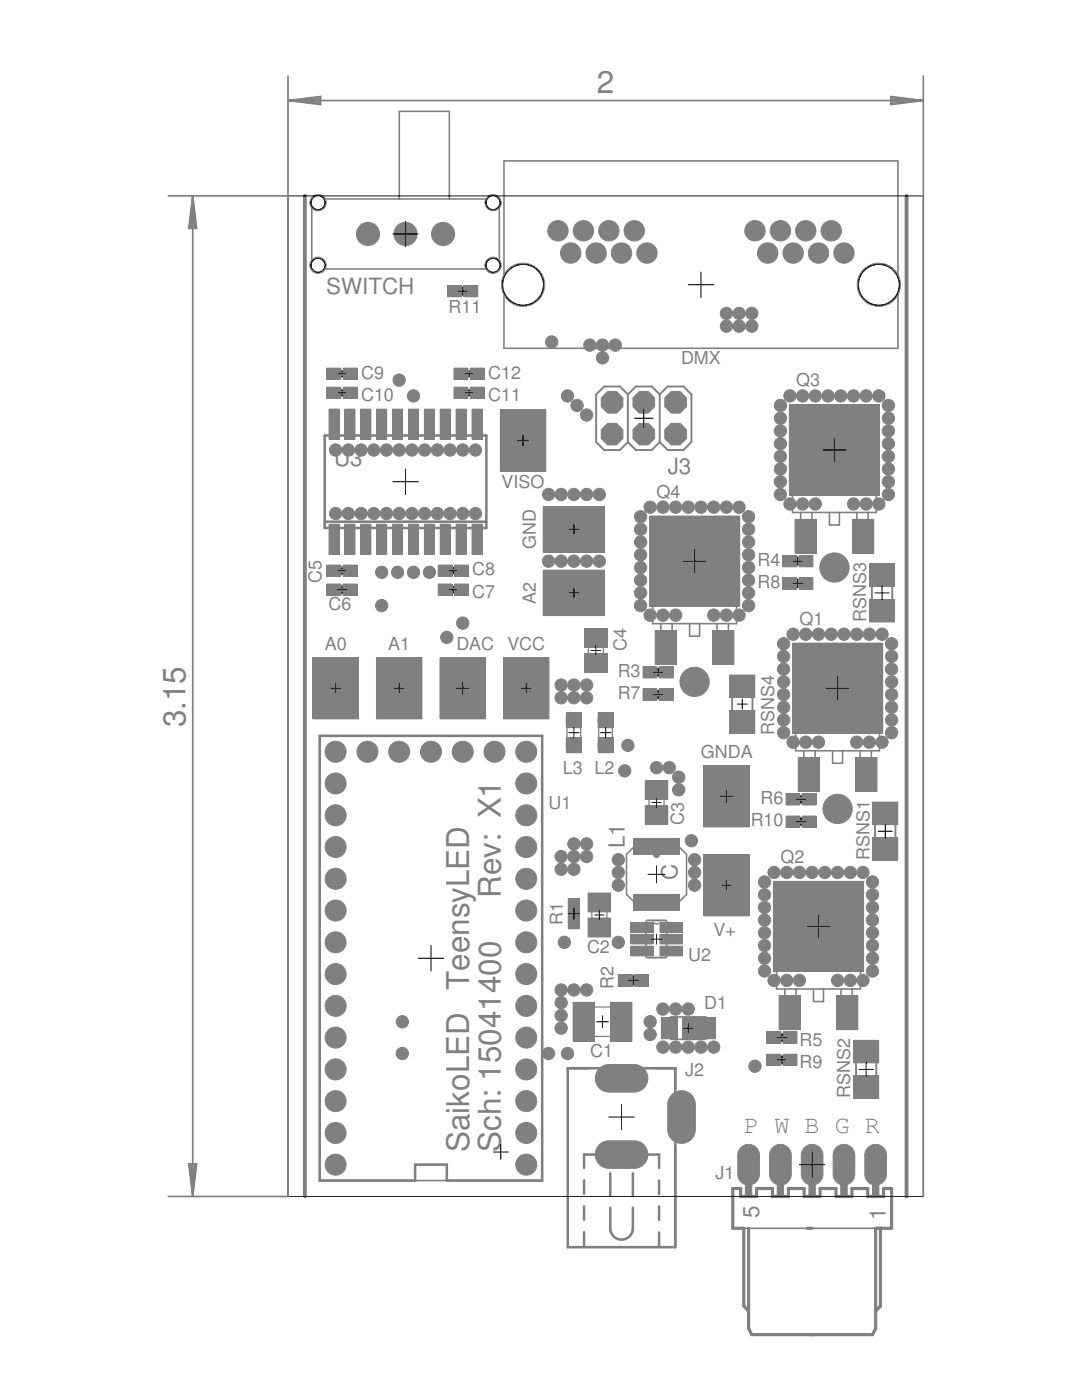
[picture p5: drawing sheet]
<svg xmlns="http://www.w3.org/2000/svg" width="216mm" height="279mm" viewBox="0 0 216 279" stroke-linecap="round" stroke-linejoin="round" font-family="sans-serif">
<defs><g id="words">
<g font-size="6.3" fill="#808080">
<text x="119.1" y="18.6">2</text>
<text x="37" y="145.1" transform="rotate(-90 37 145.1)">3.15</text>
<text x="99.9" y="179.2" transform="rotate(-90 99.9 179.2)">Rev: X1</text>
<text x="93.6" y="197.6" transform="rotate(-90 93.6 197.6)">TeensyLED</text>
<text x="93.6" y="229.9" transform="rotate(-90 93.6 229.9)">SaikoLED</text>
<text x="99.9" y="229.9" transform="rotate(-90 99.9 229.9)">Sch: 15041400</text>
</g>
<text font-size="5" fill="#808080" x="148.5" y="226.1">P W B G R</text>
<g font-size="4.5" fill="#808080">
<text x="65.1" y="58.7">SWITCH</text>
<text x="66.7" y="93">U3</text>
<text x="133.2" y="94.6">J3</text>
<text x="124.7" y="169.3" transform="rotate(-90 124.7 169.3)">L1</text>
<text x="135.2" y="175.7" transform="rotate(-90 135.2 175.7)">C</text>
<text x="151.5" y="243.1" transform="rotate(-90 151.5 243.1)">5</text>
<text x="176.7" y="243.4" transform="rotate(-90 176.7 243.4)">1</text>
</g>
<g font-size="3.6" fill="#808080">
<text x="89.5" y="62.5">R11</text>
<text x="72" y="75.5">C9</text>
<text x="97.4" y="75.5">C12</text>
<text x="135.9" y="72.7">DMX</text>
<text x="158.9" y="77.1">Q3</text>
<text x="72" y="80">C10</text>
<text x="97.4" y="80">C11</text>
<text x="100.1" y="97.4">VISO</text>
<text x="131" y="99.3">Q4</text>
<text x="106.9" y="109.6" transform="rotate(-90 106.9 109.6)">GND</text>
<text x="151.1" y="112.9">R4</text>
<text x="64.1" y="116.4" transform="rotate(-90 64.1 116.4)">C5</text>
<text x="94.2" y="119.3">C7</text>
<text x="94.2" y="114.8">C8</text>
<text x="151.1" y="117.4">R8</text>
<text x="65.6" y="121.8">C6</text>
<text x="106.9" y="120.5" transform="rotate(-90 106.9 120.5)">A2</text>
<text x="159.5" y="124.7">Q1</text>
<text x="172.8" y="124" transform="rotate(-90 172.8 124)">RSNS3</text>
<text x="64.8" y="129.7">A0</text>
<text x="77.5" y="129.7">A1</text>
<text x="91.1" y="129.7">DAC</text>
<text x="101.2" y="129.7">VCC</text>
<text x="125" y="129.9" transform="rotate(-90 125 129.9)">C4</text>
<text x="123.3" y="135.1">R3</text>
<text x="123.3" y="139.6">R7</text>
<text x="154.5" y="146.7" transform="rotate(-90 154.5 146.7)">RSNS4</text>
<text x="112.3" y="154.5">L3 L2</text>
<text x="139.9" y="151.3">GNDA</text>
<text x="109.4" y="161.4">U1</text>
<text x="151.8" y="160.5">R6</text>
<text x="136.4" y="164.6" transform="rotate(-90 136.4 164.6)">C3</text>
<text x="149.8" y="164.9">R10</text>
<text x="155.7" y="172.2">Q2</text>
<text x="173.5" y="171.6" transform="rotate(-90 173.5 171.6)">RSNS1</text>
<text x="112.3" y="184.6" transform="rotate(-90 112.3 184.6)">R1</text>
<text x="117.1" y="190.3">C2</text>
<text x="137.3" y="191.9">U2</text>
<text x="142.4" y="186.8">V+</text>
<text x="122.4" y="197.4" transform="rotate(-90 122.4 197.4)">R2</text>
<text x="140.5" y="201.4">D1</text>
<text x="159.5" y="208.7">R5</text>
<text x="117.7" y="211">C1</text>
<text x="136.7" y="214.7">J2</text>
<text x="159.5" y="213.1">R9</text>
<text x="169.7" y="219.1" transform="rotate(-90 169.7 219.1)">RSNS2</text>
<text x="142.8" y="235.4">J1</text>
</g>
</g></defs>
<g fill="#808080" stroke="#808080" stroke-width=".2">
<path d="M121.9 200h4.2v7.8h-4.2z"/>
<path d="M114.4 200h4.2v7.8h-4.2z"/>
<path d="M68.5 77.3h2.7v2.2h-2.7z"/>
<path d="M65.2 77.3h2.8v2.2h-2.8z"/>
<path d="M90.6 77.3h2.7v2.2h-2.7z"/>
<path d="M93.9 77.3h2.7v2.2h-2.7z"/>
<path d="M90.6 73.5h2.7v2.2h-2.7z"/>
<path d="M93.9 73.5h2.7v2.2h-2.7z"/>
<path d="M117.3 183.2h4.5v3.8h-4.5z"/>
<path d="M117.3 178.2h4.5v3.8h-4.5z"/>
<path d="M128.8 160.8h4.4v3.7h-4.4z"/>
<path d="M128.8 155.8h4.4v3.8h-4.4z"/>
<path d="M116.6 130.4h4.5v3.8h-4.5z"/>
<path d="M116.6 125.4h4.5v3.8h-4.5z"/>
<path d="M68.5 112.8h2.7v2.2h-2.7z"/>
<path d="M65.2 112.8h2.8v2.2h-2.8z"/>
<path d="M68.5 116.6h2.7v2.2h-2.7z"/>
<path d="M65.2 116.6h2.8v2.2h-2.8z"/>
<path d="M87.4 116.6h2.8v2.2h-2.8z"/>
<path d="M90.7 116.6h2.7v2.2h-2.7z"/>
<path d="M87.4 112.8h2.8v2.2h-2.8z"/>
<path d="M90.7 112.8h2.7v2.2h-2.7z"/>
<path d="M68.5 73.5h2.7v2.2h-2.7z"/>
<path d="M65.2 73.5h2.8v2.2h-2.8z"/>
<path d="M132 203.1h3.1v4.2h-3.1z"/>
<path d="M136.2 203.1h6.5v4.2h-6.5z"/>
<path d="M108.4 101.1h12.2v9.1h-12.2z"/>
<path d="M140.4 152.8h9.1v12.2h-9.1z"/>
<path d="M126.5 167.3h9v3.2h-9z"/>
<path d="M126.5 178.5h9v3.2h-9z"/>
<path d="M119.4 142.2h3v3h-3z"/>
<path d="M119.4 147.2h3v3h-3z"/>
<path d="M113 142.2h3v3h-3z"/>
<path d="M113 147.2h3v3h-3z"/>
<path d="M113.4 182.6h2.2v2.8h-2.2z"/>
<path d="M113.4 179.4h2.2v2.7h-2.2z"/>
<path d="M156.8 162.9h2.8v2.2h-2.8z"/>
<path d="M160.1 162.9h2.7v2.2h-2.7z"/>
<path d="M89.3 57h2.8v2.2h-2.8z"/>
<path d="M92.6 57h2.7v2.2h-2.7z"/>
<path d="M123.4 194.5h2.7v2.3h-2.7z"/>
<path d="M126.6 194.5h2.8v2.3h-2.8z"/>
<path d="M159.4 110.9h2.8v2.2h-2.8z"/>
<path d="M156.2 110.9h2.8v2.2h-2.8z"/>
<path d="M131.6 133.1h2.7v2.2h-2.7z"/>
<path d="M128.3 133.1h2.8v2.2h-2.8z"/>
<path d="M160.1 158.4h2.7v2.3h-2.7z"/>
<path d="M156.8 158.4h2.8v2.3h-2.8z"/>
<path d="M128.3 137.5h2.8v2.2h-2.8z"/>
<path d="M131.6 137.5h2.7v2.2h-2.7z"/>
<path d="M156.3 206h2.7v2.2h-2.7z"/>
<path d="M153 206h2.8v2.2h-2.8z"/>
<path d="M153 210.4h2.8v2.2h-2.8z"/>
<path d="M156.3 210.4h2.7v2.2h-2.7z"/>
<path d="M156.2 115.3h2.8v2.3h-2.8z"/>
<path d="M159.4 115.3h2.8v2.3h-2.8z"/>
<path d="M145.6 134.7h5v4.5h-5z"/>
<path d="M145.6 141.8h5v4.5h-5z"/>
<path d="M173.5 112.5h5v4.5h-5z"/>
<path d="M173.5 119.6h5v4.5h-5z"/>
<path d="M174.1 160.1h5v4.5h-5z"/>
<path d="M174.1 167.2h5v4.5h-5z"/>
<path d="M170.3 207.6h5v4.5h-5z"/>
<path d="M170.3 214.7h5v4.5h-5z"/>
<path d="M125.9 184.1h4.4v1.9h-4.4z"/>
<path d="M125.9 186.5h4.4v1.9h-4.4z"/>
<path d="M125.9 188.8h4.4v2h-4.4z"/>
<path d="M131.7 188.8h4.4v2h-4.4z"/>
<path d="M131.7 186.5h4.4v1.9h-4.4z"/>
<path d="M131.7 184.1h4.4v1.9h-4.4z"/>
<path d="M68.8 104.6h2v6h-2z"/>
<path d="M87.8 81.7h2v6h-2z"/>
<path d="M65.7 104.6h1.9v6h-1.9z"/>
<path d="M72 104.6h2v6h-2z"/>
<path d="M75.2 104.6h2v6h-2z"/>
<path d="M84.7 81.7h2v6h-2z"/>
<path d="M91 81.7h2v6h-2z"/>
<path d="M94.2 81.7h2v6h-2z"/>
<path d="M81.5 104.6h2v6h-2z"/>
<path d="M91 104.6h2v6h-2z"/>
<path d="M78.3 104.6h2v6h-2z"/>
<path d="M84.7 104.6h2v6h-2z"/>
<path d="M94.2 104.6h2v6h-2z"/>
<path d="M87.8 104.6h2v6h-2z"/>
<path d="M81.5 81.7h2v6h-2z"/>
<path d="M78.3 81.7h2v6h-2z"/>
<path d="M75.2 81.7h2v6h-2z"/>
<path d="M72 81.7h2v6h-2z"/>
<path d="M68.8 81.7h2v6h-2z"/>
<path d="M65.7 81.7h1.9v6h-1.9z"/>
<path d="M140.4 170.5h9.1v12.3h-9.1z"/>
<path d="M100.5 131.2h9v12.3h-9z"/>
<path d="M99.8 81.8h9.1v12.2h-9.1z"/>
<path d="M119.4 213.4l.7-.5 1.2-.5h5.4a2.76 2.76 0 0 1 2.6 2.8 2.76 2.76 0 0 1-2.6 2.8h-5.4a2.77 2.77 0 0 1-1.9-4.6z"/>
<path d="M119.4 228.6l.7-.5 1.2-.4h5.4a2.76 2.76 0 0 1 2.6 2.7 2.76 2.76 0 0 1-2.6 2.8h-5.4a2.77 2.77 0 0 1-1.9-4.6z"/>
<path d="M133.9 218.6a2.76 2.76 0 0 1 3-.8 2.76 2.76 0 0 1 1.8 2.4v5.4a2.76 2.76 0 0 1-2.7 2.6 2.76 2.76 0 0 1-2.8-2.6v-5.4l.3-.8z"/>
<path d="M87.8 131.2h9.1v12.3h-9.1z"/>
<path d="M62.4 131.2h9.1v12.3h-9.1z"/>
<path d="M75.1 131.2h9.1v12.3h-9.1z"/>
<path d="M108.4 113.8h12.2v9.1h-12.2z"/>
<path d="M173.1 229.2a2.17 2.17 0 0 1 2.3-.7 2.17 2.17 0 0 1 1.5 1.8v4.2a2.17 2.17 0 0 1-2.2 2 2.17 2.17 0 0 1-2.1-2v-4.2z"/>
<path d="M166.7 229.2a2.17 2.17 0 0 1 2.3-.7 2.17 2.17 0 0 1 1.6 1.8v4.2a2.17 2.17 0 0 1-2.2 2 2.17 2.17 0 0 1-2.2-2v-4.2z"/>
<path d="M160.4 229.2a2.17 2.17 0 0 1 2.3-.7 2.17 2.17 0 0 1 1.5 1.8v4.2a2.17 2.17 0 0 1-2.1 2 2.17 2.17 0 0 1-2.2-2v-4.2z"/>
<path d="M154.1 229.2a2.17 2.17 0 0 1 2.3-.7 2.17 2.17 0 0 1 1.5 1.8v4.2a2.17 2.17 0 0 1-2.2 2 2.17 2.17 0 0 1-2.1-2v-4.2z"/>
<path d="M147.7 229.2a2.17 2.17 0 0 1 2.3-.7 2.17 2.17 0 0 1 1.5 1.8v4.2a2.17 2.17 0 0 1-2.1 2 2.17 2.17 0 0 1-2.2-2v-4.2z"/>
<path d="M159.3 151.2h4.2v6.7h-4.2z"/>
<path d="M170.8 151.2h4.2v6.7h-4.2z"/>
<path d="M158.1 128.4h18v17.9h-18z"/>
<path d="M155.5 198.8h4.2v6.7h-4.2z"/>
<path d="M166.9 198.8h4.3v6.7h-4.3z"/>
<path d="M154.3 175.9h18v18h-18z"/>
<path d="M158.6 103.7h4.3v6.7h-4.3z"/>
<path d="M170.1 103.7h4.2v6.7h-4.2z"/>
<path d="M157.5 80.8h18v18h-18z"/>
<path d="M130.7 125.9h4.3v6.7h-4.3z"/>
<path d="M142.2 125.9h4.3v6.7h-4.3z"/>
<path d="M129.6 103h18v18h-18z"/>
<path d="M123 200.8h1.2v6.2h-1.2z"/>
<path d="M116.2 200.8h1.3v6.2h-1.3z"/>
<path d="M68.8 77.8h.7v1.2h-.7z"/>
<path d="M67 77.8h.7v1.2h-.7z"/>
<path d="M92.4 77.8h.6v1.2h-.6z"/>
<path d="M94.2 77.8h.6v1.2h-.6z"/>
<path d="M92.4 74h.6v1.2h-.6z"/>
<path d="M94.2 74h.6v1.2h-.6z"/>
<path d="M118 183.9h3.2v1.2h-3.2z"/>
<path d="M118 180.1h3.2v1.3h-3.2z"/>
<path d="M129.4 161.4h3.2v1.3h-3.2z"/>
<path d="M129.4 157.7h3.2v1.2h-3.2z"/>
<path d="M117.3 131.1h3.2v1.2h-3.2z"/>
<path d="M117.3 127.3h3.2v1.2h-3.2z"/>
<path d="M68.8 113.3h.7v1.2h-.7z"/>
<path d="M67 113.3h.7v1.2h-.7z"/>
<path d="M68.8 117.1h.7v1.2h-.7z"/>
<path d="M67 117.1h.7v1.2h-.7z"/>
<path d="M89.2 117.1h.7v1.2h-.7z"/>
<path d="M91 117.1h.7v1.2h-.7z"/>
<path d="M89.2 113.3h.7v1.2h-.7z"/>
<path d="M91 113.3h.7v1.2h-.7z"/>
<path d="M68.8 74h.7v1.2h-.7z"/>
<path d="M67 74h.7v1.2h-.7z"/>
<path d="M119.3 143.4h3v.7h-3z"/>
<path d="M119.3 148.3h3v.8h-3z"/>
<path d="M113 143.4h3v.7h-3z"/>
<path d="M113 148.3h3v.8h-3z"/>
<path d="M113.8 183h1.5v.7h-1.5z"/>
<path d="M113.8 181h1.5v.7h-1.5z"/>
<path d="M158.5 163.2h.7v1.5h-.7z"/>
<path d="M160.5 163.2h.7v1.5h-.7z"/>
<path d="M90.9 57.4h.8v1.5h-.8z"/>
<path d="M93 57.4h.7v1.5h-.7z"/>
<path d="M125 194.9h.8v1.5h-.8z"/>
<path d="M127 194.9h.8v1.5h-.8z"/>
<path d="M159.8 111.2h.8v1.5h-.8z"/>
<path d="M157.8 111.2h.8v1.5h-.8z"/>
<path d="M131.9 133.4h.8v1.5h-.8z"/>
<path d="M129.9 133.4h.8v1.5h-.8z"/>
<path d="M160.5 158.8h.7v1.5h-.7z"/>
<path d="M158.4 158.8h.8v1.5h-.8z"/>
<path d="M129.9 137.9h.8v1.5h-.8z"/>
<path d="M132 137.9h.7v1.5h-.7z"/>
<path d="M156.7 206.3h.7v1.5h-.7z"/>
<path d="M154.6 206.3h.8v1.5h-.8z"/>
<path d="M154.6 210.8h.8v1.5h-.8z"/>
<path d="M156.7 210.8h.7v1.5h-.7z"/>
<path d="M157.8 115.7h.8v1.5h-.8z"/>
<path d="M159.9 115.7h.7v1.5h-.7z"/>
<path d="M145.9 142.9h4.4v1.8h-4.4z"/>
<path d="M145.9 136.3h4.4v1.8h-4.4z"/>
<path d="M173.8 120.7h4.4v1.8h-4.4z"/>
<path d="M173.8 114.1h4.4v1.9h-4.4z"/>
<path d="M174.5 168.3h4.3v1.8h-4.3z"/>
<path d="M174.5 161.7h4.3v1.8h-4.3z"/>
<path d="M170.6 215.8h4.4v1.8h-4.4z"/>
<path d="M170.6 209.2h4.4v1.8h-4.4z"/>
<path d="M66 105.6h1.3v3.8h-1.3z"/>
<path d="M69.2 105.6h1.2v3.8h-1.2z"/>
<path d="M72.4 105.6h1.2v3.8h-1.2z"/>
<path d="M75.5 105.6h1.3v3.8h-1.3z"/>
<path d="M78.7 105.6h1.2v3.8h-1.2z"/>
<path d="M81.9 105.6h1.2v3.8h-1.2z"/>
<path d="M85.1 105.6h1.2v3.8h-1.2z"/>
<path d="M88.2 105.6h1.3v3.8h-1.3z"/>
<path d="M91.4 105.6h1.2v3.8h-1.2z"/>
<path d="M94.6 105.6h1.2v3.8h-1.2z"/>
<path d="M94.6 82.8h1.2v3.9h-1.2z"/>
<path d="M91.4 82.8h1.2v3.9h-1.2z"/>
<path d="M88.2 82.8h1.3v3.9h-1.3z"/>
<path d="M85.1 82.8h1.2v3.9h-1.2z"/>
<path d="M81.9 82.8h1.2v3.9h-1.2z"/>
<path d="M78.7 82.8h1.2v3.9h-1.2z"/>
<path d="M75.5 82.8h1.3v3.9h-1.3z"/>
<path d="M72.4 82.8h1.2v3.9h-1.2z"/>
<path d="M69.2 82.8h1.2v3.9h-1.2z"/>
<path d="M66 82.8h1.3v3.9h-1.3z"/>
<path d="M174.1 231.8h1.3v1.3h-1.3z"/>
<path d="M167.8 231.8h1.2v1.3h-1.2z"/>
<path d="M161.4 231.8h1.3v1.3h-1.3z"/>
<path d="M155.1 231.8h1.3v1.3h-1.3z"/>
<path d="M148.7 231.8h1.3v1.3h-1.3z"/>
<path d="M174.1 233.1h1.3v5.6h-1.3z"/>
<path d="M167.8 233.1h1.2v5.6h-1.2z"/>
<path d="M161.4 233.1h1.3v5.6h-1.3z"/>
<path d="M155.1 233.1h1.3v5.6h-1.3z"/>
<path d="M148.7 233.1h1.3v5.6h-1.3z"/>
<path d="M134.2 79.7h1.2v1.2h-1.2z"/>
<path d="M134.2 86h1.2v1.3h-1.2z"/>
<path d="M127.8 86h1.3v1.3h-1.3z"/>
<path d="M127.8 79.7h1.3v1.2h-1.3z"/>
<path d="M121.5 86h1.3v1.3h-1.3z"/>
<path d="M121.5 79.7h1.3v1.2h-1.3z"/>
<circle cx="134.8" cy="80.3" r="2.33"/>
<circle cx="134.8" cy="86.6" r="2.33"/>
<circle cx="128.5" cy="80.3" r="2.33"/>
<circle cx="128.5" cy="86.6" r="2.33"/>
<circle cx="122.1" cy="80.3" r="2.33"/>
<circle cx="122.1" cy="86.6" r="2.33"/>
</g>
<g fill="#808080" stroke="#808080" stroke-width=".2">
<circle cx="105" cy="232.4" r="2.1"/>
<circle cx="105" cy="226.1" r="2.1"/>
<circle cx="105" cy="219.8" r="2.1"/>
<circle cx="105" cy="213.4" r="2.1"/>
<circle cx="105" cy="207.1" r="2.1"/>
<circle cx="105" cy="200.7" r="2.1"/>
<circle cx="105" cy="194.4" r="2.1"/>
<circle cx="105" cy="188.1" r="2.1"/>
<circle cx="105" cy="181.7" r="2.1"/>
<circle cx="105" cy="175.4" r="2.1"/>
<circle cx="105" cy="169" r="2.1"/>
<circle cx="105" cy="162.7" r="2.1"/>
<circle cx="105" cy="156.4" r="2.1"/>
<circle cx="105" cy="150" r="2.1"/>
<circle cx="98.7" cy="150" r="2.1"/>
<circle cx="92.3" cy="150" r="2.1"/>
<circle cx="86" cy="150" r="2.1"/>
<circle cx="79.6" cy="150" r="2.1"/>
<circle cx="73.3" cy="150" r="2.1"/>
<circle cx="67" cy="150" r="2.1"/>
<circle cx="67" cy="156.4" r="2.1"/>
<circle cx="67" cy="162.7" r="2.1"/>
<circle cx="67" cy="169" r="2.1"/>
<circle cx="67" cy="175.4" r="2.1"/>
<circle cx="67" cy="181.7" r="2.1"/>
<circle cx="67" cy="188.1" r="2.1"/>
<circle cx="67" cy="194.4" r="2.1"/>
<circle cx="67" cy="200.7" r="2.1"/>
<circle cx="67" cy="207.1" r="2.1"/>
<circle cx="67" cy="213.4" r="2.1"/>
<circle cx="67" cy="219.8" r="2.1"/>
<circle cx="67" cy="226.1" r="2.1"/>
<circle cx="67" cy="232.4" r="2.1"/>
<circle cx="111.3" cy="46.1" r="2.03"/>
<circle cx="113.9" cy="50.5" r="2.03"/>
<circle cx="116.4" cy="46.1" r="2.03"/>
<circle cx="119" cy="50.5" r="2.03"/>
<circle cx="121.5" cy="46.1" r="2.03"/>
<circle cx="124" cy="50.5" r="2.03"/>
<circle cx="126.6" cy="46.1" r="2.03"/>
<circle cx="129.1" cy="50.5" r="2.03"/>
<circle cx="104.4" cy="56.8" r="4.3"/>
<circle cx="150.6" cy="46.1" r="2.03"/>
<circle cx="153.2" cy="50.5" r="2.03"/>
<circle cx="155.7" cy="46.1" r="2.03"/>
<circle cx="158.3" cy="50.5" r="2.03"/>
<circle cx="160.8" cy="46.1" r="2.03"/>
<circle cx="163.3" cy="50.5" r="2.03"/>
<circle cx="165.9" cy="46.1" r="2.03"/>
<circle cx="168.4" cy="50.5" r="2.03"/>
<circle cx="175.4" cy="56.8" r="4.3"/>
<circle cx="88.4" cy="46.7" r="2.31"/>
<circle cx="80.9" cy="46.7" r="2.31"/>
<circle cx="73.4" cy="46.7" r="2.31"/>
<circle cx="98.4" cy="52.9" r="1.63"/>
<circle cx="98.4" cy="40.4" r="1.63"/>
<circle cx="63.5" cy="40.4" r="1.63"/>
<circle cx="63.5" cy="52.9" r="1.63"/>
<circle cx="94.9" cy="102.5" r="1.23"/>
<circle cx="92.3" cy="102.5" r="1.23"/>
<circle cx="89.8" cy="102.5" r="1.23"/>
<circle cx="87.3" cy="102.5" r="1.23"/>
<circle cx="84.7" cy="102.5" r="1.23"/>
<circle cx="82.2" cy="102.5" r="1.23"/>
<circle cx="79.7" cy="102.5" r="1.23"/>
<circle cx="77.1" cy="102.5" r="1.23"/>
<circle cx="74.6" cy="102.5" r="1.23"/>
<circle cx="72.1" cy="102.5" r="1.23"/>
<circle cx="69.5" cy="102.5" r="1.23"/>
<circle cx="67" cy="102.5" r="1.23"/>
<circle cx="109.5" cy="98.7" r="1.23"/>
<circle cx="112" cy="98.7" r="1.23"/>
<circle cx="114.5" cy="98.7" r="1.23"/>
<circle cx="117.1" cy="98.7" r="1.23"/>
<circle cx="119.6" cy="98.7" r="1.23"/>
<circle cx="109.5" cy="112" r="1.23"/>
<circle cx="112" cy="112" r="1.23"/>
<circle cx="114.5" cy="112" r="1.23"/>
<circle cx="117.1" cy="112" r="1.23"/>
<circle cx="119.6" cy="112" r="1.23"/>
<circle cx="117.1" cy="136.7" r="1.23"/>
<circle cx="117.1" cy="139.3" r="1.23"/>
<circle cx="114.5" cy="139.3" r="1.23"/>
<circle cx="114.5" cy="136.7" r="1.23"/>
<circle cx="112" cy="136.7" r="1.23"/>
<circle cx="112" cy="139.3" r="1.23"/>
<circle cx="123.4" cy="188.1" r="1.23"/>
<circle cx="114.5" cy="168.4" r="1.23"/>
<circle cx="117.1" cy="168.4" r="1.23"/>
<circle cx="117.1" cy="170.9" r="1.23"/>
<circle cx="114.5" cy="170.9" r="1.23"/>
<circle cx="112" cy="170.9" r="1.23"/>
<circle cx="112" cy="173.5" r="1.23"/>
<circle cx="114.5" cy="173.5" r="1.23"/>
<circle cx="131" cy="153.2" r="1.23"/>
<circle cx="133.5" cy="153.2" r="1.23"/>
<circle cx="135.4" cy="155.1" r="1.23"/>
<circle cx="135.4" cy="157.6" r="1.23"/>
<circle cx="137.3" cy="201.4" r="1.23"/>
<circle cx="134.8" cy="201.4" r="1.23"/>
<circle cx="132.3" cy="201.4" r="1.23"/>
<circle cx="129.7" cy="203.9" r="1.23"/>
<circle cx="129.7" cy="206.5" r="1.23"/>
<circle cx="127.8" cy="110.7" r="1.23"/>
<circle cx="127.8" cy="113.3" r="1.23"/>
<circle cx="127.8" cy="115.8" r="1.23"/>
<circle cx="127.8" cy="118.3" r="1.23"/>
<circle cx="127.8" cy="120.9" r="1.23"/>
<circle cx="129.7" cy="122.8" r="1.23"/>
<circle cx="132.3" cy="122.8" r="1.23"/>
<circle cx="142.4" cy="101.2" r="1.23"/>
<circle cx="127.8" cy="103.1" r="1.23"/>
<circle cx="127.8" cy="105.6" r="1.23"/>
<circle cx="127.8" cy="108.2" r="1.23"/>
<circle cx="129.7" cy="101.2" r="1.23"/>
<circle cx="132.3" cy="101.2" r="1.23"/>
<circle cx="134.8" cy="101.2" r="1.23"/>
<circle cx="137.3" cy="101.2" r="1.23"/>
<circle cx="139.9" cy="101.2" r="1.23"/>
<circle cx="147.5" cy="101.2" r="1.23"/>
<circle cx="144.9" cy="101.2" r="1.23"/>
<circle cx="149.4" cy="103.1" r="1.23"/>
<circle cx="149.4" cy="105.6" r="1.23"/>
<circle cx="149.4" cy="108.2" r="1.23"/>
<circle cx="149.4" cy="110.7" r="1.23"/>
<circle cx="149.4" cy="113.3" r="1.23"/>
<circle cx="149.4" cy="115.8" r="1.23"/>
<circle cx="149.4" cy="118.3" r="1.23"/>
<circle cx="149.4" cy="120.9" r="1.23"/>
<circle cx="147.5" cy="122.8" r="1.23"/>
<circle cx="144.9" cy="122.8" r="1.23"/>
<circle cx="134.8" cy="122.8" r="1.23"/>
<circle cx="142.4" cy="122.8" r="1.23"/>
<circle cx="155.7" cy="88.5" r="1.23"/>
<circle cx="155.7" cy="91.1" r="1.23"/>
<circle cx="155.7" cy="93.6" r="1.23"/>
<circle cx="155.7" cy="96.1" r="1.23"/>
<circle cx="155.7" cy="98.7" r="1.23"/>
<circle cx="157.6" cy="100.6" r="1.23"/>
<circle cx="160.1" cy="100.6" r="1.23"/>
<circle cx="170.3" cy="79" r="1.23"/>
<circle cx="155.7" cy="80.9" r="1.23"/>
<circle cx="155.7" cy="83.5" r="1.23"/>
<circle cx="155.7" cy="86" r="1.23"/>
<circle cx="157.6" cy="79" r="1.23"/>
<circle cx="160.1" cy="79" r="1.23"/>
<circle cx="162.7" cy="79" r="1.23"/>
<circle cx="165.2" cy="79" r="1.23"/>
<circle cx="167.8" cy="79" r="1.23"/>
<circle cx="175.4" cy="79" r="1.23"/>
<circle cx="172.8" cy="79" r="1.23"/>
<circle cx="177.3" cy="80.9" r="1.23"/>
<circle cx="177.3" cy="83.5" r="1.23"/>
<circle cx="177.3" cy="86" r="1.23"/>
<circle cx="177.3" cy="88.5" r="1.23"/>
<circle cx="177.3" cy="91.1" r="1.23"/>
<circle cx="177.3" cy="93.6" r="1.23"/>
<circle cx="177.3" cy="96.1" r="1.23"/>
<circle cx="177.3" cy="98.7" r="1.23"/>
<circle cx="175.4" cy="100.6" r="1.23"/>
<circle cx="172.8" cy="100.6" r="1.23"/>
<circle cx="162.7" cy="100.6" r="1.23"/>
<circle cx="170.3" cy="100.6" r="1.23"/>
<circle cx="156.4" cy="136.1" r="1.23"/>
<circle cx="156.4" cy="138.6" r="1.23"/>
<circle cx="156.4" cy="141.2" r="1.23"/>
<circle cx="156.4" cy="143.7" r="1.23"/>
<circle cx="156.4" cy="146.2" r="1.23"/>
<circle cx="158.3" cy="148.1" r="1.23"/>
<circle cx="160.8" cy="148.1" r="1.23"/>
<circle cx="170.9" cy="126.6" r="1.23"/>
<circle cx="156.4" cy="128.5" r="1.23"/>
<circle cx="156.4" cy="131" r="1.23"/>
<circle cx="156.4" cy="133.5" r="1.23"/>
<circle cx="158.3" cy="126.6" r="1.23"/>
<circle cx="160.8" cy="126.6" r="1.23"/>
<circle cx="163.3" cy="126.6" r="1.23"/>
<circle cx="165.9" cy="126.6" r="1.23"/>
<circle cx="168.4" cy="126.6" r="1.23"/>
<circle cx="176" cy="126.6" r="1.23"/>
<circle cx="173.5" cy="126.6" r="1.23"/>
<circle cx="177.9" cy="128.5" r="1.23"/>
<circle cx="177.9" cy="131" r="1.23"/>
<circle cx="177.9" cy="133.5" r="1.23"/>
<circle cx="177.9" cy="136.1" r="1.23"/>
<circle cx="177.9" cy="138.6" r="1.23"/>
<circle cx="177.9" cy="141.2" r="1.23"/>
<circle cx="177.9" cy="143.7" r="1.23"/>
<circle cx="177.9" cy="146.2" r="1.23"/>
<circle cx="176" cy="148.1" r="1.23"/>
<circle cx="173.5" cy="148.1" r="1.23"/>
<circle cx="163.3" cy="148.1" r="1.23"/>
<circle cx="170.9" cy="148.1" r="1.23"/>
<circle cx="152.5" cy="183.6" r="1.23"/>
<circle cx="152.5" cy="186.2" r="1.23"/>
<circle cx="152.5" cy="188.7" r="1.23"/>
<circle cx="152.5" cy="191.2" r="1.23"/>
<circle cx="152.5" cy="193.8" r="1.23"/>
<circle cx="154.5" cy="195.7" r="1.23"/>
<circle cx="157" cy="195.7" r="1.23"/>
<circle cx="167.1" cy="174.1" r="1.23"/>
<circle cx="152.5" cy="176" r="1.23"/>
<circle cx="152.5" cy="178.6" r="1.23"/>
<circle cx="152.5" cy="181.1" r="1.23"/>
<circle cx="154.5" cy="174.1" r="1.23"/>
<circle cx="157" cy="174.1" r="1.23"/>
<circle cx="159.5" cy="174.1" r="1.23"/>
<circle cx="162.1" cy="174.1" r="1.23"/>
<circle cx="164.6" cy="174.1" r="1.23"/>
<circle cx="172.2" cy="174.1" r="1.23"/>
<circle cx="169.7" cy="174.1" r="1.23"/>
<circle cx="174.1" cy="176" r="1.23"/>
<circle cx="174.1" cy="178.6" r="1.23"/>
<circle cx="174.1" cy="181.1" r="1.23"/>
<circle cx="174.1" cy="183.6" r="1.23"/>
<circle cx="174.1" cy="186.2" r="1.23"/>
<circle cx="174.1" cy="188.7" r="1.23"/>
<circle cx="174.1" cy="191.2" r="1.23"/>
<circle cx="174.1" cy="193.8" r="1.23"/>
<circle cx="172.2" cy="195.7" r="1.23"/>
<circle cx="169.7" cy="195.7" r="1.23"/>
<circle cx="159.5" cy="195.7" r="1.23"/>
<circle cx="167.1" cy="195.7" r="1.23"/>
<circle cx="123.4" cy="171.6" r="1.23"/>
<circle cx="123.4" cy="174.1" r="1.23"/>
<circle cx="123.4" cy="176.7" r="1.23"/>
<circle cx="138.6" cy="171.6" r="1.23"/>
<circle cx="138.6" cy="174.1" r="1.23"/>
<circle cx="138.6" cy="176.7" r="1.23"/>
<circle cx="132.3" cy="209" r="1.23"/>
<circle cx="134.8" cy="209" r="1.23"/>
<circle cx="137.3" cy="209" r="1.23"/>
<circle cx="139.9" cy="209" r="1.23"/>
<circle cx="142.4" cy="209" r="1.23"/>
<circle cx="117.1" cy="197.6" r="1.23"/>
<circle cx="114.5" cy="197.6" r="1.23"/>
<circle cx="112" cy="197.6" r="1.23"/>
<circle cx="112" cy="200.1" r="1.23"/>
<circle cx="112" cy="202.6" r="1.23"/>
<circle cx="112" cy="205.2" r="1.23"/>
<circle cx="125.3" cy="148.8" r="1.23"/>
<circle cx="124.7" cy="153.8" r="1.23"/>
<circle cx="109.5" cy="210.2" r="1.23"/>
<circle cx="80.3" cy="210.2" r="1.23"/>
<circle cx="138.6" cy="136.1" r="2.92"/>
<circle cx="166.5" cy="113.3" r="2.92"/>
<circle cx="167.1" cy="161.4" r="2.92"/>
<circle cx="112.6" cy="188.1" r="1.23"/>
<circle cx="138" cy="167.8" r="1.23"/>
<circle cx="113.2" cy="210.2" r="1.23"/>
<circle cx="150.6" cy="212.8" r="1.23"/>
<circle cx="80.3" cy="203.9" r="1.23"/>
<circle cx="85.7" cy="114.2" r="1.23"/>
<circle cx="76.2" cy="114.2" r="1.23"/>
<circle cx="89.2" cy="127.2" r="1.23"/>
<circle cx="76.2" cy="120.9" r="1.23"/>
<circle cx="82.5" cy="114.2" r="1.23"/>
<circle cx="79.3" cy="114.2" r="1.23"/>
<circle cx="79.7" cy="75.9" r="1.23"/>
<circle cx="67" cy="89.8" r="1.23"/>
<circle cx="69.5" cy="89.8" r="1.23"/>
<circle cx="72.1" cy="89.8" r="1.23"/>
<circle cx="74.6" cy="89.8" r="1.23"/>
<circle cx="77.1" cy="89.8" r="1.23"/>
<circle cx="79.7" cy="89.8" r="1.23"/>
<circle cx="82.2" cy="89.8" r="1.23"/>
<circle cx="84.7" cy="89.8" r="1.23"/>
<circle cx="87.3" cy="89.8" r="1.23"/>
<circle cx="89.8" cy="89.8" r="1.23"/>
<circle cx="92.3" cy="89.8" r="1.23"/>
<circle cx="94.9" cy="89.8" r="1.23"/>
<circle cx="144.9" cy="62.5" r="1.23"/>
<circle cx="144.9" cy="65.1" r="1.23"/>
<circle cx="147.5" cy="62.5" r="1.23"/>
<circle cx="147.5" cy="65.1" r="1.23"/>
<circle cx="150" cy="62.5" r="1.23"/>
<circle cx="150" cy="65.1" r="1.23"/>
<circle cx="117.7" cy="68.9" r="1.23"/>
<circle cx="120.2" cy="68.9" r="1.23"/>
<circle cx="122.8" cy="68.9" r="1.23"/>
<circle cx="120.2" cy="71.4" r="1.23"/>
<circle cx="113.2" cy="79" r="1.23"/>
<circle cx="115.1" cy="80.9" r="1.23"/>
<circle cx="117.1" cy="82.8" r="1.23"/>
<circle cx="82.5" cy="79" r="1.23"/>
<circle cx="92.3" cy="124.4" r="1.23"/>
<circle cx="110.1" cy="68.2" r="1.23"/>
<circle cx="131" cy="170.5" r=".64"/>
</g>
<path d="M60.8 39.1v199.7M180.9 39.1v199.7" fill="none" stroke="#808080" stroke-width=".76"/>
<g fill="none" stroke="#808080" stroke-width=".32">
<path d="M62.2 39.7h37.4v14h-37.4zM79.7 39.7v-17.5h10v17.5M100.6 32.1h78.6v37.4h-78.6zM158.1 87.1h16.8v15.2h-16.8zM159.9 87.1v-2.6h13.2v2.6M161 87.1v10.4h11v-10.4M130.2 109.2h16.8v15.3h-16.8zM132 109.2v-2.5h13.2v2.5M133.1 109.2v10.5h11v-10.5M159.8 102.3v6.7h2.2v-6.7M165.5 102.3v2.5h2v-2.5M171 102.3v6.7h2.2v-6.7"/>
<path d="M131.9 124.5v6.7h2.2v-6.7M137.6 124.5v2.5h2v-2.5M143.1 124.5v6.7h2.3v-6.7M158.8 134.6h16.7v15.2h-16.7zM160.5 134.6v-2.5h13.3v2.5M161.6 134.6v10.5h11v-10.5M63.8 146.9h44.4v88.7h-44.4zM160.4 149.8v6.8h2.2v-6.8M166.1 149.8v2.5h2v-2.5M171.6 149.8v6.8h2.3v-6.8M125 170.5l2-2h8l2 2v8l-2 2h-8l-2-2zM130.6 184.3l.4 .1 .4-.1"/>
<path d="M155 182.2h16.7v15.2h-16.7zM156.6 197.4v6.7h2.2v-6.7M156.7 182.2v-2.6h13.3v2.6M157.8 182.2v10.4h11v-10.4M162.3 197.4v2.5h2v-2.5M167.8 197.4v6.7h2.3v-6.7M133.8 202.9h7v4.5h-7zM136.4 205.2h.6M137 204.6l.6 .6-.6 .6zM137.6 204.6v1.2M137.6 205.2h.7M139.8 202.9v4.5"/>
<path d="M148.4 245.1h26.3"/>
<circle cx="129.9" cy="184.9" r=".38"/>
</g>
<g fill="none" stroke="#808080" stroke-width=".51">
<path d="M64.8 86.9h32.2v18.5h-32.2zM64.8 104.1h32.2M63.8 146.9h44.4v88.7h-19v-3.2h-6.4v3.2h-19zM113.3 213.2h21.4v35.7h-21.4zM116.5 235.6v2.7M119.9 230.4h-3.4v2.7M121.8 234.2v4.3M122.4 230.4h3.3M126.3 234.2v4.3M128.2 230.4h3.3v2.7M131.5 235.6v2.7M116.5 240.7v2.7"/>
<path d="M116.5 245.9v2.7M121.8 241v4.4a2.27 2.27 0 0 0 2.2 2 2.27 2.27 0 0 0 2.3-2v-4.4M131.5 240.8v2.7M131.5 246v2.6"/>
</g>
<path d="M149.4 245.1v20l.6 1.3h24.1l.6-1.3v-20h3.2v-7.9h-1.6v1.6h-3.2v-1.6h-3.1v1.6h-3.2v-1.6h-3.2v1.6h-3.1v-1.6h-3.2v1.6h-3.2v-1.6h-3.1v1.6h-3.2v-1.6h-1.6v7.9h2.2v15.5l.8 .9M161.1 245.1h1M175.7 245.1v15.5l-.8 .9" fill="none" stroke="#808080" stroke-width=".63"/>
<g fill="none" stroke="#808080" stroke-width=".38">
<path d="M91.7 57.6h1.2M91.7 58.7h1.2M125.3 78.7l1.6-1.6h3.1l1.6 1.6M125.3 78.7l-1.6-1.6h-3.2l-1.5 1.6v9.5l1.5 1.6h3.2l1.6-1.6M125.3 78.7v9.5M131.6 78.7l1.6-1.6h3.2l1.6 1.6v9.5l-1.6 1.6h-3.2l-1.6-1.6M131.6 78.7v9.5M125.3 88.2l1.6 1.6h3.1l1.6-1.6M158.6 112.5h1.2M158.6 111.4h1.2M158.6 115.9h1.2M158.6 117h1.2"/>
<path d="M174 116v4.7M178 116v4.7M130.7 134.7h1.2M130.7 133.6h1.2M130.7 138h1.2M130.7 139.2h1.2M146.1 138.1v4.8M150.1 138.1v4.8M159.2 159h1.2M159.2 163.4h1.2M159.2 164.5h1.2M159.2 160.1h1.2"/>
<path d="M174.6 163.5v4.8M178.7 163.5v4.8M114 181.8v1.2M115.1 181.8v1.2M125.8 195.1h1.2M125.8 196.2h1.2M128.9 183.9v.6M128.9 185.5v1.4M128.9 187.9v1.4M128.9 190.3v.6M129 184.5h-1.6v1h1.6M129 186.9h-1.6v1h1.6"/>
<path d="M129 189.3h-1.6v1h1.6M129.1 191.1h3.7M129.1 183.7h3.7M133 184.5h1.6v1h-1.6M133 186.9h1.6v1h-1.6M133 189.3h1.6v1h-1.6M133 183.9v.6M133 185.5v1.4M133 187.9v1.4M133 190.3v.6M155.4 207.6h1.3M155.4 206.5h1.3"/>
<path d="M155.4 211h1.3M155.4 212.1h1.3M170.8 211.1v4.7M174.9 211.1v4.7"/>
</g>
<g fill="none" stroke="#808080" stroke-width=".25">
<path d="M67.2 78.9h2.1M67.2 77.9h2.1M67.2 74.1h2.1M67.2 75.1h2.1M92.5 78.9h2.2M92.5 77.9h2.2M92.5 74.1h2.2M92.5 75.1h2.2M67.2 114.4h2.1M67.2 113.4h2.1M67.2 118.2h2.1M67.2 117.2h2.1"/>
<path d="M89.4 114.4h2.1M89.4 113.4h2.1M89.4 118.2h2.1M89.4 117.2h2.1M117.4 127.5v4.6M120.4 127.5v4.6M113.1 144.1v4.3M115.9 144.1v4.3M119.5 144.1v4.3M122.2 144.1v4.3M129.5 157.9v4.6M132.5 157.9v4.6"/>
<path d="M118.1 180.3v4.6M121.1 180.3v4.6M116.4 206.8h7.6M116.4 201h7.6"/>
</g>
<g fill="none" stroke="#000" stroke-width=".2">
<path d="M57.5 39.1h126.7v199.7h-126.7zM78.4 46.7h5.1M80.9 44.2v5M91.5 58.1h1.7M92.3 57.3v1.7M137.3 56.8h5.1M139.9 54.3v5.1M67.5 78.4h1.5M67.6 74.6h1.3M68.2 73.9v1.4M68.2 77.7v1.4M92.9 78.4h1.4"/>
<path d="M92.9 74.6h1.4M93.6 73.9v1.4M93.6 77.7v1.4M78.4 96.1h5.1M80.9 93.6v5.1M103.3 87.9h2.1M104.4 86.9v2M126.6 83.5h3.7M128.5 81.6v3.7M164.2 89.8h4.6M166.5 87.5v4.6M67.3 117.7h1.9"/>
<path d="M67.4 113.9h1.7M68.2 113.1v1.6M68.2 116.8v1.8M89.7 113.9h1.4M89.7 117.7h1.4M90.4 113.2v1.4M90.4 117v1.4M113.5 105.6h2M113.6 118.3h1.8M114.5 104.7v1.9M114.5 117.4v1.8M136.3 112h4.6"/>
<path d="M138.6 109.7v4.6M158.3 116.4h1.8M158.3 112h1.8M159.2 111.1v1.7M159.2 115.5v1.8M174.6 118.3h2.8M176 116.9v2.8M66.1 137.4h1.8M67 136.4v1.9M78.7 137.4h1.9M79.7 136.4v1.9M91.1 137.4h2.4"/>
<path d="M92.3 136.2v2.3M104.1 137.4h1.8M105 136.4v1.9M117.9 129.8h1.9M118.9 128.9v1.8M130.4 138.6h1.8M130.5 134.2h1.7M131.3 133.3v1.7M131.3 137.7v1.8M148.1 139.5v2M164.8 137.4h4.6M167.1 135.1v4.5"/>
<path d="M113.5 146.2h2M114.5 145.2v2.1M119.8 146.2h2.1M120.9 145.2v2.1M131 159.3v1.8M143.7 158.9h2.5M144.9 157.6v2.6M147.1 140.5h2M159 159.5h1.7M159.8 158.7v1.7M129.3 174.5h3.4M130.1 160.2h1.8"/>
<path d="M131 172.8v3.4M144 176.7h1.9M144.9 175.7v1.9M159 164h1.7M159.8 163.1v1.8M175.2 165.9h2.9M176.6 164.5v2.8M83.5 191.2h5M86 188.7v5.1M113.3 182.4h2.4M114.5 181.2v2.3M118.7 182.6h1.8"/>
<path d="M119.6 181.7v1.9M125.4 195.7h1.9M126.4 194.7v1.9M130 187.4h2M131 186.5v1.9M161.1 184.9h4.5M163.3 182.6v4.6M119 203.9h2.4M120.2 202.7v2.4M136.4 205.2h1.9M137.3 204.2v2M155.2 207.1h1.7"/>
<path d="M155.2 211.5h1.7M156 206.2v1.8M156 210.7v1.7M171.4 213.4h2.8M172.8 212v2.8M98.5 229.9h2.9M99.9 228.4v3M121.5 222.9h5.1M124 220.4v5.1M159.5 232.4h5.1M162.1 229.9v5.1"/>
<circle cx="104.4" cy="56.8" r="4.1"/>
</g>
<circle cx="104.4" cy="56.8" r="4.1" fill="#fff" stroke="#000" stroke-width=".2"/>
<circle cx="175.4" cy="56.8" r="4.1" fill="none" stroke="#000" stroke-width=".2"/>
<circle cx="175.4" cy="56.8" r="4.1" fill="#fff" stroke="#000" stroke-width=".2"/>
<circle cx="98.4" cy="52.9" r="1.38" fill="none" stroke="#000" stroke-width=".2"/>
<circle cx="98.4" cy="52.9" r="1.38" fill="#fff" stroke="#000" stroke-width=".2"/>
<circle cx="98.4" cy="40.4" r="1.38" fill="none" stroke="#000" stroke-width=".2"/>
<circle cx="98.4" cy="40.4" r="1.38" fill="#fff" stroke="#000" stroke-width=".2"/>
<circle cx="63.5" cy="40.4" r="1.38" fill="none" stroke="#000" stroke-width=".2"/>
<circle cx="63.5" cy="40.4" r="1.38" fill="#fff" stroke="#000" stroke-width=".2"/>
<circle cx="63.5" cy="52.9" r="1.38" fill="none" stroke="#000" stroke-width=".2"/>
<circle cx="63.5" cy="52.9" r="1.38" fill="#fff" stroke="#000" stroke-width=".2"/>
<g fill="none" stroke="#808080" stroke-width=".34">
<path d="M57.5 15.2v223.6h-23.9M64 19.7l-6.4 .4M64 19.4l-6.4 .7M177.8 19.3l6.3 .8-6.3 .8zM177.8 19.7l6.3 .4M177.8 19.4l6.3 .7M184.2 15.2v223.6M33.6 39.1h23.9M38.5 39.2v199.4M38.5 39.2l.7 6.4h-1.5zM38.5 39.2l-.4 6.4M38.5 39.2l.3 6.4"/>
<path d="M38.5 39.2l-.7 6.4M38.5 39.2l.6 6.4M57.6 20.1h126.5M57.6 20.1l6.4-.8v1.6zM57.6 20.1l6.4 .3M57.6 20.1l6.4 .6M184.1 20.1l-6.3 .3M184.1 20.1l-6.3 .6M37.7 232.3h1.5l-.7 6.3zM37.8 232.3l.7 6.3M38.1 232.3l.4 6.3M38.8 232.3l-.3 6.3"/>
<path d="M39.1 232.3l-.6 6.3"/>
</g>
<use href="#words"/>
</svg>
